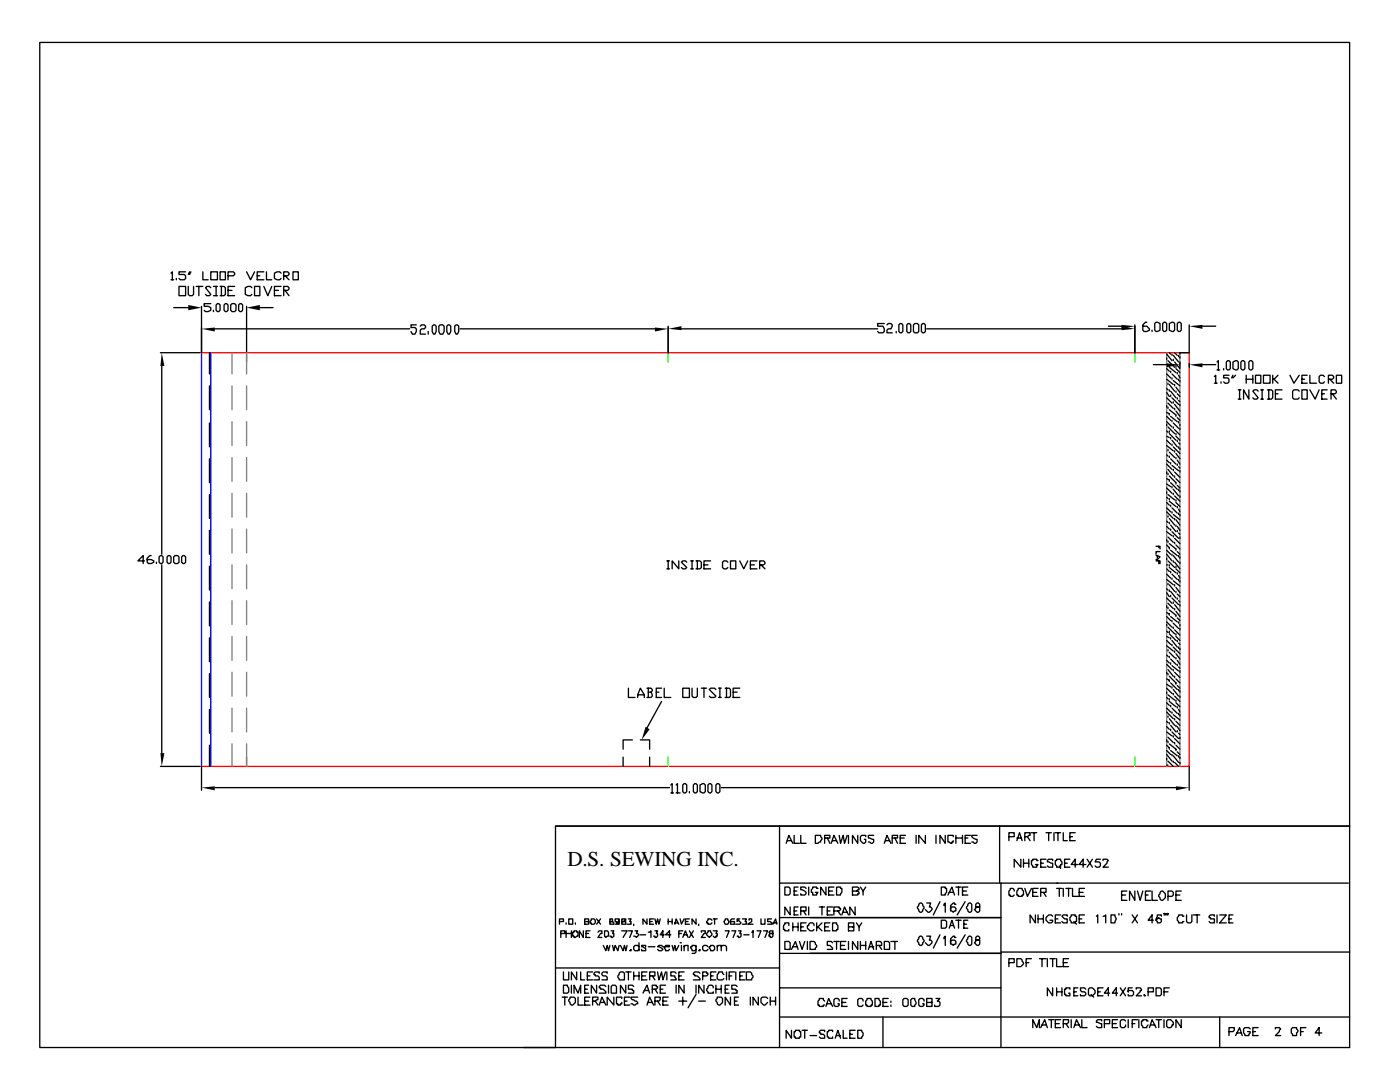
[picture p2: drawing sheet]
<svg xmlns="http://www.w3.org/2000/svg" width="279mm" height="216mm" viewBox="0 0 279 216" stroke-linecap="round" stroke-linejoin="round" font-family="sans-serif">
<defs><g id="words">
<text font-size="4.2" x="113.2" y="172.8">D.S. SEWING INC.</text>
</g></defs>
<path d="M40.2 70.4v82.5M42.1 70.4v82.5" fill="none" stroke="#00f" stroke-width=".26"/>
<path d="M40.2 70.4h197.1v82.5h-197.1" fill="none" stroke="#f00" stroke-width=".26"/>
<path d="M49.2 70.4v1.8M133.3 70.4v1.8M226.5 70.4v1.8M49.2 151.1v1.8M133.3 151.1v1.8M226.5 151.1v1.8" fill="none" stroke="#0f0" stroke-width=".26"/>
<g fill="none" stroke="#000" stroke-width=".26">
<path d="M7.9 8.5h261.4v156.3h-158.4v44.2h-103zM34.1 54.5l.3-.3v1.6M34.1 55.8h.6M35.2 55.6v.2M35.7 57.2h1.3v1.8h-1.3zM37 54.2h-1.3v.6h1.1l.2 .2v.6l-.2 .2h-.8l-.3-.2M37.6 57.2v1.5l.2 .3h.6l.2-.3v-1.5M37.8 54.2l-.2 .6M38.1 54.2l-.3 .6M39.2 57.2h1.3M39.7 57.2v1.8M40.5 54.2v1.6h1"/>
<path d="M42.1 54.2h1.3v1.6h-1.3zM42.1 57.4l-.3-.2h-.5l-.3 .2 1.1 1.3-.3 .3h-.5l-.3-.3M42.6 57.2h.8M42.6 59h.8M43.1 57.2v1.8M43.9 54.2h1.1v1.6h-1.1zM43.9 57.2h.8l.3 .2v1.3l-.3 .3h-.8M44.2 57.2v1.8M45.5 55h1.1l.2-.2v-.3l-.2-.3h-1.1v1.6M45.5 57.9h.8M46.8 57.2h-1.3v1.8h1.3M49.2 54.2l.8 1.6 .8-1.6"/>
<path d="M50.3 57.4l-.3-.2h-.5l-.6 .2v1.3l.6 .3h.5l.3-.3M50.8 57.2h1.1v1.8h-1.1zM51.3 55h.6M52.7 54.2h-1.4v1.6h1.4M52.7 57.2l.7 1.8 .8-1.8M53.2 54.2v1.6h1M54.8 57.9h.8M56.1 54.5l-.3-.3h-.5l-.5 .3v1.1l.5 .2h.5l.3-.2M56.1 57.2h-1.3v1.8h1.3M56.6 55h.8l.3-.2v-.3l-.3-.3h-.8v1.6M56.6 57.9h.8l.3-.2v-.3l-.3-.2h-.8v1.8M56.9 55l.8 .8"/>
<path d="M56.9 57.9l.8 1.1M58.5 54.2h1v1.6h-1zM32 70.4h8M32.3 73v37.6M34.7 61.4h2.9M40.2 61.1v9.3M41.8 70.4v4.2M41.8 77v4.8M42.1 60.6h-1.4v.5h.8l.6 .3v.5l-.6 .3h-.5l-.3-.3M42.6 61.9v.3M42.9 65.6h38.9M43.1 60.9l.3-.3h.3l.2 .3v1l-.2 .3h-.3l-.3-.3z"/>
<path d="M44.7 60.9l.3-.3h.2l.3 .3v1l-.3 .3h-.2l-.3-.3zM46 60.9l.3-.3h.5l.3 .3v1l-.3 .3h-.5l-.3-.3zM47.6 60.9l.3-.3h.3l.2 .3v1l-.2 .3h-.3l-.3-.3zM49.2 61.1v9.3M51.9 61.4h2.6M83.1 64.8h-1.1v.6h.8l.3 .2v.5l-.3 .6h-.5l-.3-.6M83.9 65.1l.2-.3h.6l.2 .3v.3l-.2 .2h-.6l-.2 .3v.8h1M85.5 66.1v.6M86.3 65.1l.2-.3h.3l.2 .3v1l-.2 .6h-.3l-.2-.6zM87.6 65.1l.2-.3h.6l.2 .3v1l-.2 .6h-.6l-.2-.6zM89.2 65.1l.2-.3h.3l.3 .3v1l-.3 .6h-.3l-.2-.6zM90.8 65.1l.2-.3h.3l.2 .3v1l-.2 .6h-.3l-.2-.6z"/>
<path d="M91.8 65.6h38.9M133.3 65.1v5.3M136 65.6h39.2M176.5 64.6h-1.3v.5h1l.3 .5v.5l-.3 .3h-.8l-.2-.3M177 64.8l.3-.2h.5l.3 .2-.3 .8h-.5l-.3 .3v.5h1.1M178.9 66.1v.3M179.4 64.8l.3-.2h.2l.3 .2v1.3l-.3 .3h-.2l-.3-.3zM181 64.8l.2-.2h.3l.3 .2v1.3l-.3 .3h-.3l-.2-.3zM182.3 64.8l.3-.2h.5l.3 .2v1.3l-.3 .3h-.5l-.3-.3zM183.9 64.8l.2-.2h.3l.3 .2v1.3l-.3 .3h-.3l-.2-.3zM184.9 65.6h38.9M221.2 65.1h2.6"/>
<path d="M226.5 64.8v5.6M228.9 64.3h-.3l-.5 .5v1.1l.2 .2h.6l.5-.2v-.3l-.5-.5h-.8M229.9 65.9v.2M230.2 72.8h2.9M230.5 64.6l.2-.3 .8 .3v1.3l-.5 .2h-.3l-.2-.2zM232.3 64.3h.3l.2 .3v1.3l-.2 .2h-.3l-.3-.2v-1.3zM232.8 71.4v.3M232.8 79.4l1.1 1M232.8 78.3l.6 .8M232.8 77.5l.3 .3M232.8 75.7l1.4 1M232.8 74.6l.8 .8"/>
<path d="M232.8 73.6l.6 .5M232.8 70.6l1.1 1.4M233.1 76.5v.2M233.1 72l1.3 1.3M233.4 64.6l.5-.3h.3l.2 .3v1.3l-.2 .2-.8-.2zM233.4 72.8v.2M233.4 77.8v.3M233.4 76.7l1 1.4M233.4 73.3l1.3 1M233.4 70.4l.2 .2M233.6 74.1v.2M233.6 78.8v.3"/>
<path d="M233.6 78.1l1.1 1.3M233.9 70.6v.3M233.9 75.4v.3M233.9 79.4l1.3 1.3M233.9 74.6l1 1.1M234.2 71.7v.3M234.2 75.9l1.3 1.1M234.2 70.9l1 1.3M234.4 76.7v.3M234.4 72.2l1.1 1.4M234.4 70.4l.5 .5M234.7 73v.3"/>
<path d="M234.7 78.1v.2M234.7 77.3l.8 1M234.7 73.6l.8 .7M234.9 64.6l.3-.3h.3l.2 .3v1.3l-.2 .2h-.3l-.3-.2zM234.9 74.3v.3M234.9 79.4v.2M234.9 78.6l.6 .5M235.2 70.9v.3M235.2 75.7v.2M235.2 79.9l.3 .3M235.2 74.9l.3 .5M235.5 71.2v.2"/>
<path d="M235.5 72.2v1.1M235.5 75.9v.3M237.3 64.8v5.6h-1.8v.2M237.3 72.5v.8M240 65.1h2.6M240 72.8h2.6M242.4 75.1l.2-.2v1.6M242.4 76.5h.5M242.9 72.2l.3-.2v1.8M242.9 73.8h.5M243.7 76.2v.3M244.2 73.6v.2"/>
<path d="M244.7 72.2l.3-.2h.3l.2 .2v1.4l-.2 .2h-.3l-.3-.2zM245.3 74.9h-1.1v.5h.8l.3 .3v.5l-.3 .3h-.5l-.3-.3M246.1 72.2l.5-.2h.3l.2 .2v1.4l-.2 .2-.8-.2zM246.1 74.9l-.3 .5M246.6 74.9l-.5 .5M247.1 77.8h.5M247.1 79.6h.5M247.4 77.8v1.8M247.6 72.2l.3-.2h.3l.2 .2v1.4l-.2 .2h-.3l-.3-.2zM248.7 74.9v1.6M248.7 75.7h1.3M249.2 72.2l.3-.2h.3l.2 .2v1.4l-.2 .2h-.3l-.3-.2z"/>
<path d="M249.2 77.8v1.8l-1-1.8v1.8M250 74.9v1.6M250.6 74.9h1v1.6h-1zM251.1 78.1l-.3-.3h-.5l-.3 .3 1.1 1.3-.3 .2h-.5l-.3-.2M251.6 77.8h.5M251.6 79.6h.5M251.9 77.8v1.8M252.1 74.9h1.4v1.6h-1.4zM252.9 77.8h.8l.3 .3v1.3l-.3 .2h-.8M253.2 77.8v1.8M254 74.9v1.6M254.3 75.7l.8 .8"/>
<path d="M254.5 78.6h.6M255.1 74.9l-.8 .8h-.3M255.9 77.8h-1.4v1.8h1.4M257.4 74.9l.8 1.6 1.1-1.6M259.3 78.1l-.3-.3h-.8l-.2 .3v1.3l.2 .2h.8l.3-.2M259.8 77.8h1.1v1.8h-1.1zM259.8 75.7h.5M260.9 74.9h-1.1v1.6h1.1M261.4 74.9v1.6h1.3M261.4 77.8l1.1 1.8 .8-1.8M263.8 78.6h.5M264.3 75.1l-.2-.2h-.6l-.2 .2v1.1l.2 .3h.6l.2-.3"/>
<path d="M264.8 77.8h-1v1.8h1M265.1 75.7h.8l.3-.3v-.3l-.3-.2h-.8v1.6M265.4 75.7l.8 .8M265.6 78.6h.8l.3-.3v-.2l-.3-.3h-.8v1.8M265.9 78.6l.8 1M266.7 74.9h1.1v1.6h-1.1zM41.8 84.4v4.8M41.8 91.5v4.8M41.8 98.7v4.8M232.8 81v.2M232.8 84.7v.2M232.8 94.2v.3"/>
<path d="M232.8 98.2v.2M232.8 82.3l.6 .2v.3M232.8 95.5l.6 .3v.2M232.8 99.2l.3 .3M232.8 97.4l1.1 1M232.8 96.6l.8 .5M232.8 92.6l1.1 1.1M232.8 91.8l.6 .5M232.8 90.8l.3 .2M232.8 88.9l1.4 1.1M232.8 87.8l.8 .8M232.8 87l.6 .3"/>
<path d="M232.8 86l.3 .3M232.8 84.1l1.1 1.1M232.8 83.1l.8 .8M233.1 81.2v.3M233.1 89.7v.3M233.1 94.5v.2M233.1 98.7l1.3 1M233.1 93.7l1.1 1.3M233.1 85.2l1.3 1.3M233.1 80.4l1.1 1.1M233.4 86v.3M233.4 91v.3"/>
<path d="M233.4 99.5v.2M233.4 81.8l1.3 1v.3M233.4 95l1.3 1.3v.3M233.4 90.2l1 1.1M233.4 86.5l1.3 1.3M233.6 87.3v.3M233.6 92.3v.3M233.6 96.3l1.3 1.3M233.6 91.5l1.1 1.1M233.6 83.1l1.3 1M233.9 83.9v.2M233.9 88.6v.3"/>
<path d="M233.9 97.1v.3M233.9 92.9l1.3 1M233.9 87.8l1 1.4M234.2 80.2v.2M234.2 85.2v.3M234.2 93.7v.2M234.2 98.4v.3M234.2 97.6l1 1.4M234.2 89.2l1.3 1.3M234.2 84.4l1 1.1M234.4 81.5v.3M234.4 90v.2"/>
<path d="M234.4 95v.2M234.4 99l1.1 1M234.4 94.2l1.1 1M234.4 85.7l1.1 1.1M234.4 80.7l1.1 1.3M234.7 86.5v.3M234.7 91.3v.2M234.7 99.7v.3M234.7 95.5l.8 .8M234.7 90.5l.8 1M234.7 87l.8 .8M234.7 82l.8 1.1"/>
<path d="M234.9 87.8v.3M234.9 92.6v.3M234.9 96.8l.6 .6M234.9 91.8l.6 .8M234.9 83.3l.6 .6M235.2 84.1v.3M235.2 89.2v.2M235.2 97.6v.3M235.2 93.1l.3 .3M235.2 88.4l.3 .2M235.5 80.7v.3M235.5 84.7v.2"/>
<path d="M235.5 85.5v.2M235.5 89.4v.3M235.5 93.9v.3M235.5 97.9v.3M235.5 99v.2M28.8 111.9h-1.3l1.1-1v1.5M30.2 110.9h-.3l-.5 .5v.8l.2 .2h.6l.5-.2v-.3l-.5-.2h-.8M31.2 112.2v.2M32 110.9h.3l.2 .2v1.1l-.2 .2h-.3l-.2-.2v-1.1zM32.3 112.7v37.6M33.3 111.1l.3-.2h.3l.2 .2v1.1l-.2 .2h-.3l-.3-.2zM34.7 111.1l.2-.2h.6l.2 .2v1.1l-.2 .2h-.6l-.2-.2z"/>
<path d="M36.2 111.1l.3-.2h.3l.2 .2v1.1l-.2 .2h-.3l-.3-.2zM41.8 105.8v4.8M41.8 113v4.7M133.1 111.9h.5M133.1 113.5h.5M133.3 111.9v1.6M135.5 111.9v1.6l-1.4-1.6v1.6M137.1 112.2l-.3-.3h-.5l-.3 .3 1.1 1-.3 .3h-.5l-.3-.3M137.8 111.9h.6M137.8 113.5h.6M138.1 111.9v1.6M138.9 111.9h.8l.3 .3v1l-.3 .3h-.8"/>
<path d="M139.2 111.9v1.6M140.5 112.7h.8M141.8 111.9h-1.3v1.6h1.3M145.3 112.2l-.3-.3h-.5l-.3 .3v1l.3 .3h.5l.3-.3M145.8 111.9h1v1.6h-1zM147.6 111.9l.8 1.6 .8-1.6M149.8 112.7h.7M151.1 111.9h-1.3v1.6h1.3M151.6 112.7h.8l.3-.3v-.2l-.3-.3h-.8v1.6M151.9 112.7l.8 .8M230.7 109h.8v.5M230.7 110.9l.8 .2-.5 .6h-.3"/>
<path d="M230.7 111.9h.8v.5h-.3v-.5M231 110.9v.8M231.2 109v.3M231.5 110.1h-.8v.5M232.8 112.7h.3M232.8 107.7v.2M232.8 111.4v.3M232.8 108.7l.6 .6v.2M232.8 119.3l1.1 1.1M232.8 118.3l.6 .8M232.8 117.5l.3 .2M232.8 115.6l1.4 1.1"/>
<path d="M232.8 114.6l.8 .8M232.8 113.5l.6 .5M232.8 110.6l1.1 1.3M232.8 109.8l.8 .8M232.8 106.1l1.1 .8M232.8 105l.6 .6M232.8 104l.3 .2M232.8 102.1l1.4 1.4M232.8 101.3l.8 .8M232.8 100.3l.6 .5M233.1 102.9v.3M233.1 107.9v.3"/>
<path d="M233.1 116.4v.3M233.1 111.9l1.3 1.3M233.1 107.2l1.1 1M233.4 104.2v.3M233.4 112.7v.3M233.4 117.7v.3M233.4 108.5l1.3 1v.3M233.4 116.7l1 1.3M233.4 113.2l1.3 1.1M233.4 103.5l1 1.3M233.4 100l1.3 1.1M233.6 100.8v.3"/>
<path d="M233.6 105.6v.2M233.6 114v.3M233.6 118.8v.3M233.6 118l1.1 1.3M233.6 109.8l1.3 1.1M233.6 104.8l1.1 1.3M233.9 102.1v.3M233.9 110.6v.3M233.9 115.4v.2M233.9 119.3l1.3 1.3M233.9 114.6l1 1M233.9 106.1l1.3 1.3"/>
<path d="M233.9 101.3l1 1.1M234.2 106.9v.3M234.2 111.9v.3M234.2 115.9l1.3 1M234.2 110.9l1 1.3M234.2 102.7l1.3 1M234.4 103.5v.2M234.4 108.2v.3M234.4 116.7v.2M234.4 112.2l1.1 1.3M234.4 107.4l1.1 1.1M234.7 104.8v.2"/>
<path d="M234.7 113v.2M234.7 118v.3M234.7 117.2l.8 1.1M234.7 113.5l.8 .8M234.7 108.7l.8 .8M234.7 103.7l.8 1.1M234.7 100.3l.8 .8M234.9 101.1v.2M234.9 105.8v.3M234.9 114.3v.3M234.9 119.3v.3M234.9 118.5l.6 .6"/>
<path d="M234.9 110.1l.6 .5M234.9 105l.6 .8M235.2 102.4v.3M235.2 110.9v.2M235.2 115.6v.3M235.2 119.9l.3 .2M235.2 114.8l.3 .6M235.2 106.4l.3 .2M235.2 101.6l.3 .5M235.5 102.7v.2M235.5 107.2v.2M235.5 111.1v.3"/>
<path d="M235.5 112.2v.2M235.5 115.9v.3M41.8 120.1v4.8M41.8 127.3v4.7M41.8 134.4v4.8M125.4 137.3v1.9h1.3M127.3 139.2v-.6l.5-1.3 .8 1.3v.6M127.3 138.6h1.3M129.1 137.3h.8l.3 .3v.2l-.3 .3M129.4 138.1h.5l.3 .8-.3 .3h-.8M129.4 137.3v1.9M131 138.1h.5"/>
<path d="M132 137.3h-1v1.9h1M132 140l-2.9 5.3M132.6 137.3v1.9h1.3M136.3 137.3h1.3v1.9h-1.3zM138.1 137.3v1.6l.3 .3h.5l.3-.3v-1.6M140 137.3h1M140.5 137.3v1.9M142.9 137.6l-.3-.3h-.8l-.2 .3 1.3 1.3-.3 .3h-.8l-.2-.3M143.4 139.2h.5M143.4 137.3h.5M143.7 137.3v1.9M144.7 137.3h.8l.3 .3v1.3l-.3 .3h-.8"/>
<path d="M145 137.3v1.9M146.3 138.1h.8M147.6 137.3h-1.3v1.9h1.3M232.8 120.9v.3M232.8 124.6v.3M232.8 134.1v.3M232.8 138.1v.3M232.8 122.2l.6 .3v.3M232.8 135.5l.6 .2v.3M232.8 139.2l.3 .2M232.8 137.3l1.1 1.1M232.8 136.5l.8 .6"/>
<path d="M232.8 132.6l1.1 1M232.8 131.8l.6 .5M232.8 130.7l.3 .3M232.8 128.9l1.4 1M232.8 127.8l.8 .8M232.8 127l.6 .3M232.8 125.9l.3 .3M232.8 124.1l1.1 1M232.8 123l.8 .8M233.1 121.2v.2M233.1 129.6v.3M233.1 134.4v.3"/>
<path d="M233.1 138.6l1.3 1.1M233.1 133.6l1.1 1.3M233.1 125.1l1.3 1.4M233.1 120.4l1.1 1M233.4 125.9v.3M233.4 131v.2M233.4 139.4v.3M233.4 121.7l1.3 1.1v.2M233.4 134.9l1.3 1.4v.2M233.4 140l1.3 1M233.4 130.2l1 1M233.4 126.5l1.3 1.3"/>
<path d="M233.6 127.3v.2M233.6 132.3v.3M233.6 136.3l1.3 1.3M233.6 131.5l1.1 1.1M233.6 123l1.3 1.1M233.9 123.8v.3M233.9 128.6v.3M233.9 137.1v.2M233.9 132.8l1.3 1.1M233.9 127.8l1 1.3M234.2 120.1v.3M234.2 125.1v.3"/>
<path d="M234.2 133.6v.3M234.2 138.4v.2M234.2 137.6l1 1.3M234.2 129.1l1.3 1.3M234.2 124.4l1 1M234.4 121.4v.3M234.4 129.9v.3M234.4 134.9v.3M234.4 138.9l1.1 1.1M234.4 134.1l1.1 1.1M234.4 125.7l1.1 1M234.4 120.6l1.1 1.4"/>
<path d="M234.7 126.5v.2M234.7 131.2v.3M234.7 139.7v.3M234.7 135.5l.8 .8M234.7 130.4l.8 1.1M234.7 127l.8 .8M234.7 122l.8 1M234.9 127.8v.3M234.9 132.6v.2M234.9 136.8l.6 .5M234.9 131.8l.6 .8M234.9 123.3l.6 .5"/>
<path d="M235.2 124.1v.3M235.2 129.1v.3M235.2 137.6v.2M235.2 133.1l.3 .2M235.2 128.3l.3 .3M235.5 120.6v.3M235.5 124.6v.3M235.5 125.4v.3M235.5 129.4v.2M235.5 133.9v.2M235.5 137.8v.3M235.5 138.9v.3"/>
<path d="M32 152.9h8M40.2 152.9v4.8M41.8 141.6v4.7M41.8 148.7v4.2M42.9 157.2h90.7M124.4 151.1v1.8M126.2 147.6h-1.8v1.9M127.8 147.6h1.8v1.9M129.6 151.1v1.8M133.9 156.6l.2-.2v1.8M133.9 158.2h.5M134.9 156.6l.3-.2v1.8"/>
<path d="M134.9 158.2h.8M136.3 156.6l.2-.2h.3l.3 .2v1.4l-.3 .2h-.3l-.2-.2zM137.6 158v.2M138.4 156.6l.2-.2h.3l.3 .2v1.4l-.3 .2h-.3l-.2-.2zM139.7 156.6l.5-.2h.3l.3 .2v1.4l-.3 .2-.8-.2zM141.6 156.4h.2l.3 .2v1.4l-.3 .2h-.2l-.3-.2v-1.4zM142.9 156.6l.2-.2h.3l.3 .2v1.4l-.3 .2h-.3l-.2-.2zM143.9 157.2h90.8M232.8 152.7h.3M232.8 147.6v.3M232.8 151.3v.3M232.8 150.5l1.1 1.4"/>
<path d="M232.8 149.8l.8 .7M232.8 148.7l.6 .5v.3M232.8 146l1.1 .8M232.8 145l.6 .5M232.8 143.9l.3 .3M232.8 142.1l1.4 1.3M232.8 141.3l.8 .8M232.8 140.2l.6 .6M233.1 151.9l1.1 1M233.1 142.9v.2M233.1 147.9v.3M233.1 147.1l1.1 1.1"/>
<path d="M233.4 144.2v.3M233.4 148.4l1.3 1.1v.3M233.4 143.4l1 1.3M233.6 149.8l1.3 1M233.6 140.8v.2M233.6 145.5v.3M233.6 144.7l1.1 1.3M233.9 142.1v.2M233.9 150.5v.3M233.9 146l1.3 1.4M233.9 141.3l1 1M234.2 146.8v.3"/>
<path d="M234.2 151.9v.2M234.2 150.8l1 1.3M234.2 142.6l1.3 1.1M234.4 152.1l.8 .8M234.4 143.4v.3M234.4 148.2v.2M234.4 147.4l1.1 1M234.7 144.7v.3M234.7 148.7l.8 .8M234.7 143.9l.8 .8M234.7 140.2l.8 .8M234.9 150l.6 .5"/>
<path d="M234.9 141v.3M234.9 145.8v.2M234.9 145l.6 .8M235.2 142.3v.3M235.2 150.8v.3M235.2 146.3l.3 .3M235.2 141.6l.3 .5M235.5 142.6v.3M235.5 147.1v.3M235.5 151.1v.2M235.5 152.1v.3M237.3 152.9v4.8"/>
<path d="M110.9 164.8h158.4v44.2h-164.8M155.6 176.2h44.2M155.6 164.8v44.2M156.6 177h.8l.3 .3v1l-.3 .3h-.8zM156.9 168.3l.5-1.6 .8 1.6M157.2 167.7h.8M158.5 166.7v1.6h1M158.5 177.8h.5M159.3 177h-.8v1.6h.8M159.8 166.7v1.6h1.1M160.9 177.3l-.3-.3h-.8v.5h.3l.8 .6v.2l-.3 .3h-.8v-.3M161.4 177v1.6"/>
<path d="M162.7 166.7h1.1v.3l.2 .2-.2 .8h-.3l-.3 .3h-.5zM163.2 177.3h-.2v-.3h-.8v.3l-.3 .2v.6h.3v.5h.8v-.3l.2-.2h-.5M164.6 167.2h1v-.5h-1v1.6M164.8 177v1.6l-1-1.6v1.6M165.1 167.2l.5 1.1M165.4 177.8h.8M165.9 168.3l.5-1.6 .8 1.6M166.2 167.7h.8M166.4 177h-1v1.6h1M167 177h.7v.3h.3v.8l-.3 .2v.3h-.7zM167.5 166.7l.2 1.6 .6-1.6 .2 1.6 .6-1.6M169.3 166.7v1.6"/>
<path d="M170.1 177.8h.8l.3-.3h.2v-.2l-.2-.3h-1.1v1.6h1.1v-.3h.2v-.2l-.2-.3h-.3M171.2 166.7v1.6l-1.1-1.6v1.6M171.7 177l.5 .8v.8M172.8 167v-.3h-.8l-.3 .3v.7l.5 .6h.3l.3-.3v-.5h-.3M172.8 177l-.6 .8M174.4 166.7h-1.1v.5l1.1 .3v.5l-.3 .3-.8-.3M176.5 168.3l.5-1.6 .8 1.6M176.7 167.7h.8M178.1 167.2h1v-.5h-1v1.6M178.6 167.2l.5 1.1M179.7 167.2h.7M180.7 166.7h-1v1.6h1"/>
<path d="M182.8 166.7v1.6M184.7 166.7v1.6l-1.3-1.6v1.6M186.8 166.7v1.6M187.6 179.9l-1.3 2.7M187.9 177h.7v.3h.3v.8l-.3 .2v.3h-.7zM188.6 166.7v1.6l-1-1.6v1.6M189.2 178.6l.8-1.6 .5 1.6M189.4 178.1h.8M190.2 167v-.3h-1v1.3l.8 .3v-.3h.2v-.3M190.8 167.2h1.3M190.8 177h1M190.8 166.7v1.6"/>
<path d="M191.3 177v1.6M192.1 177.8h.8M192.1 166.7v1.6M192.6 167.2h.5M192.6 179.9l-1.6 2.7M193.1 177h-1v1.6h1M193.7 166.7h-1.1v1.6h1.1M195 166.7h-1.1v.3l.3 .2 .8 .3v.5l-.3 .3-.8-.3M199.5 164.8v11.4M201.3 167h1.1v-.8h-1.1v1.5M202.4 177.8v-.3l-.3-.2h-.5v.2l-.3 .3v.8h.3v.3h.5l.3-.3M202.9 167.7l.6-1.5 .5 1.5"/>
<path d="M202.9 167.2h.8M203.2 177.3h.8v.2l.3 .3v.8h-.3v.3h-.8v-.3h-.3v-.8l.3-.3zM203.7 171.4v1.6l-1.3-1.6v1.6M204.3 171.4v1.6M204.3 172.2h1M204.5 167h.6l.2-.3h.3v-.5h-1.1v1.5M204.5 177.3l.6 1.6 .7-1.6M205.1 167l.5 .7M205.3 171.4v1.6M205.8 166.2h1.1M206.1 178.1h.8M206.4 166.2v1.5"/>
<path d="M207.2 177.3h-1.1v1.6h1.1M207.2 171.7h-.3v-.3h-.8v.3h-.3v.8l.3 .3v.2h.8v-.2l.3-.3h-.6M207.7 178.1h1.1v-.8h-1.1v1.6M207.7 172.2h.5M208.2 178.1l.6 .8M208.8 171.4h-1.1v1.6h1.1M208.8 166.2h1M209.3 166.2v1.5M210.1 171.7v-.3h-.8l-.3 .3v.3l1.1 .2v.8h-.8l-.3-.2M210.3 166.2v1.5M210.6 171.7h.3v-.3h.8v.3l.2 .3v.5h-.2v.5h-.8v-.2l-.3-.3zM210.6 166.2h1.1"/>
<path d="M210.9 177.3h1M210.9 176.2h58.2M211.1 176.2h-11.3v32.8M211.1 166.2v1.5M211.4 177.3v1.6M211.4 172.8l.3 .5M212.2 166.2v1.5h.8M212.2 177.3v1.6M212.5 172.2h.5M212.7 177.3h1.1M213.3 177.3v1.6M213.5 171.4h-1v1.6h1"/>
<path d="M213.5 167h.5M214 177.3v1.6h1.1M214.6 166.2h-1.1v1.5h1.1M215.1 172.5h-1.3l.8-1.1v1.6M215.4 178.1h.8M216.4 177.3h-1v1.6h1M216.7 172.5h-1.3l.8-1.1v1.6M217 171.4l1 1.6M218 171.4l-1 1.6M219.6 171.4h-.8l-.3 .6h.8l.3 .2v.6l-.3 .2h-.5l-.3-.2M220.1 171.7v-.3h.8l.3 .3-.3 .3v.2l-.8 .8h1.1M223.8 178.6h.8"/>
<path d="M224.9 177.8h-1.1v1.9h1.1M226.5 177.8v1.9l-1.1-1.9v1.9M227 177.8l.5 1.9 .6-1.9M228.6 178.6h.5M229.7 177.8h-1.1v1.9h1.1M229.9 177.8v1.9h1.1M231.5 178.1l.3-.3h.2l.6 .5v.8l-.6 .6h-.2l-.6-.8zM233.1 178.9h.8l.3-.3v-.5l-.3-.3h-.8v1.9M234.7 178.6h.8M235.7 177.8h-1v1.9h1M110.9 193.1h44.7M111.7 183.9h.7v-.5h-.7v1"/>
<path d="M111.9 186.3h.8v-.6h-.8v1.4M112.2 199h1M112.4 196.6h.8v.2l.3 .3v.8l-.3 .3h-.8zM112.4 193.9v1.6h1.1v-1.6M112.7 199v1.6M113 184.1v.3M113 185.7v1.4M113 186.3h1M113.5 183.4h.8v1h-.8zM113.8 199h.8l.2 .2v.8l-.5 .6h-.3l-.2-.3v-.3l-.3-.2zM114 185.7v1.4M114 196.6v1.6"/>
<path d="M114.3 186h.3v-.3h.5v.3h.3v.8l-.8 .3v-.3h-.3zM114.6 198.2v-1.6l.8 1.6 .5-1.6v1.6M114.8 184.1v.3M115.1 193.9v1.6l-1.1-1.6v1.6M115.4 199v1.6h1M115.9 193.9v1.6h.8M116.4 185.7v1.4l-.8-1.4v1.4M116.7 183.9h.8v-.5h-.8v1h.8v-.5h-.3M116.7 199.8h.8M116.7 197.4h.5M116.9 186.3h.6M117.2 194.7h.5"/>
<path d="M117.5 196.6h-.8v1.6h.8M117.7 185.7h-.8v1.4h.8M117.7 199h-1v1.6h1M118 183.4h.5l.3 .2v.5l-.3 .3h-.5v-.3h-.3zM118.3 193.9h-1.1v1.6h1.1M118.3 199.8h.5l.3-.3h.2v-.5h-1v1.6M118.8 199.8l.5 .8M119.1 196.6v1.6l-1.1-1.6v1.6M119.1 183.4l.8 1M119.3 186l.3-.3h.5v.6h-.2l-.6 .8h.8M119.6 194.2v-.3h-.8l-.3 .3v.3h.3v.2h.5l.3 .3v.5h-1.1M119.9 183.4l-.8 1"/>
<path d="M120.4 188.6l.5 1.1 .3-1.1 .2 1.1 .3-1.1M120.7 185.7h.5l.2 .3v.8h-.2l-.3 .3-.2-.3zM120.9 196.8l-.2-.2h-.8l-.3 .2v.3h.3v.3h.5l.5 .5v.3h-1.3M121.2 194.2v-.3h-.8l-.3 .3v.3l.3 .2h.5l.3 .3v.5h-1.1M121.4 196.6v1.6M121.7 183.4v.5h.5l.3 .2v.3h-.8v-.5h.5v-.5zM122 196.8a.66 .66 0 0 1 1 0v1.4h-1zM122 185.7h.5l-.3 .6h.3v.5l-.3 .3h-.2v-.3h-.3M122.2 188.6l.3 1.1 .3-1.1 .5 1.1 .3-1.1M122.5 199v1.6l-1.3-1.6v1.6M123.6 183.6v.3h-.3v.2h-.3v-.2h-.2v-.5h.8v1h-.8M123.8 193.9h.6l.2 .3v1.3h-1v-.2l-.3-.3v-.3z"/>
<path d="M123.8 188.6l.6 1.1 .2-1.1 .3 1.1 .2-1.1M124.1 183.4v.5h.8v.5h-.8v-.5h.5v-.3h.3v-.2zM124.1 185.7h1l-.7 1.4M124.1 199.2v-.2h-1.1v1.3h.3v.3h.5v-.3h.3v-.3M124.6 199.8h.5M124.9 196.6v1.6l-1.1-1.6v1.6M124.9 193.9h1M125.4 183.4h.5l-.2 .5h.2v.5h-.8M125.4 185.7h.8l-.5 1.4M125.4 193.9v1.6M125.7 189.7l.2-.3v.3zM125.7 199h-1.1v1.6h1.1"/>
<path d="M126.5 196.8l-.3-.2h-.8v.8h.8v.2h.3v.6h-1.1M126.5 184.4v.3M126.5 193.9v1.6M126.5 194.7h1M126.7 185.7h.6l-.3 .6h.3l.2 .2-.5 .6-.3-.3h-.2M127.3 199h-1.4v.2l.3 .3h.3l.8 .5v.3h-.3l-.3 .3-.8-.3M127.5 188.9l-.2-.3h-.6l-.2 .3v.5l.2 .3h.6l.2-.3M127.5 188.1v1.6M127.5 193.9v1.6M127.8 186.5h1.1M128.1 194.7h.8M128.3 198.2l.8-1.6 .5 1.6"/>
<path d="M128.6 197.6h.8M128.9 188.9v-.3h-.8v.3l.8 .3v.5h-.8v-.3M129.1 183.4v1l-.8-1v1M129.1 193.9h-1v1.6h1M129.4 186h.2l.3-.3v1.4M129.4 188.9h1.3M129.6 194.7h1.1v-.8h-1.1v1.6M129.6 183.9h.6M130.2 197.4h.8l.2-.3v-.3h-.2v-.2h-.8v1.6M130.2 194.7l.5 .8M130.4 183.4h-.8v1h.8M130.7 183.4l.3 1 .2-1 .3 1 .3-1"/>
<path d="M130.7 185.7h.5l-.2 .6h.2v.5l-.2 .3h-.3v-.3h-.3M130.7 199.8h.8l.3-.3v-.5h-1.1v1.6M130.7 197.4l.5 .8M131.2 193.9l.3 1.6 .5-1.6 .3 1.6 .5-1.6M131.2 199.8l.6 .8M131.8 197.4h.5M132.3 188.9l-.3-.3h-.5l-.3 .3 .8 .3 .3 .2-.3 .3h-.5l-.3-.3M132.3 199.8h.8M132.6 188.9h1v-.3h-.8v.3h-.2l.2 .8h.5l.3-.3M132.6 186.5h-.8l.5-.8v1.4M132.8 196.6h-1v1.6h1M133.1 193.9v1.6"/>
<path d="M133.3 199h-1v1.6h1M133.3 183.4v1M133.3 183.9h.8M133.9 186.5h-1.1l.8-.8v1.4M134.1 188.6l.3 1.1 .3-1.1 .2 1.1 .6-1.1M134.1 183.4v1M134.7 184.4l.2-1 .6 1M134.7 184.1h.5M134.9 194.2l-.2-.3h-.8v.8h.8v.3l.2 .3v.2h-1M134.9 196.6v1.6M135.5 186.3h.5M135.5 194.7h.5"/>
<path d="M135.5 199.8h1.6M135.7 188.1h.3zM135.7 183.4l.3 1 .5-1M136 188.6v1.1M136.3 185.7h-.8v1.4M136.3 187.1l.5-1.4 .5 1.4M136.3 199v1.6M136.5 188.9l.3-.3h.5v1.1M136.5 193.9h-1v1.6h1M136.5 196.6v1.6l-1-1.6v1.6M136.5 188.6v1.1M136.5 186.5h.6"/>
<path d="M136.8 183.9h.5M137.6 183.4h-.8v1h.8M137.6 185.7l.8 1.4M138.4 185.7l-.8 1.4M138.9 188.6v1.4l-.3 .2h-.5M138.9 188.9l-.3-.3h-.5v.3h-.3l.3 .8h.5l.3-.3M138.9 183.4v1l-.8-1v1M138.9 198.4l-1.6 2.7M138.9 196.6v1.6M139.4 189.7l.3-.3v.3zM139.4 184.4v.3M139.4 199.8h1.4"/>
<path d="M139.7 194.2l-.3-.3h-.8l-.2 .3v.3h.2v.2h.6l.5 .6v.2h-1.3M140 186v-.3h.8v.6h-.3l-.5 .8h.8M140.2 194.7h.8l.3-.2v-.3h-.3v-.3h-.8v1.6M140.5 196.6v1.6l-1.1-1.6v1.6M141.3 185.7h.5v.3l.3 .3v.2l-.5 .6-.6-.6zM141.3 188.9l-.3-.3h-.5l-.3 .3v.5l.3 .3h.5l.3-.3M141.6 188.9h.2v-.3h.5l.3 .3v.5l-.3 .3h-.5zM141.8 194.7h.5M142.1 183.6l-.3-.2h-.5v.2l-.3 .3v.2h.3v.3h.5l.3-.3M142.3 185.7h.8l-.2 .6h.2v.5h-.2v.3h-.3l-.3-.3M142.3 197.1v-.3l-.2-.2h-.5l-.6 .8 .3 .8h1v-.3M142.3 183.4h.8"/>
<path d="M142.6 183.4v1M142.9 193.9h-1.1v1.6h1.1M142.9 197.4h1M142.9 196.6v1.6M143.1 199h.8l.3 .2v.8l-.5 .6h-.3l-.3-.3v-.3l-.2-.2zM143.1 188.9l.3-.3h.5v1.1M143.1 188.6v1.1M143.9 188.9l.3-.3h.5l.3 .3v.8M143.9 196.6v1.6M144.5 194.5l-.3-.3v-.3h-.8v.3l-.3 .3v.8l.3 .2h.8l.3-.2M144.7 183.4h.6v.2l.2 .3-.2 .5h-.6l-.2-.5 .2-.3zM144.7 185.7h.8l-.5 1.4"/>
<path d="M144.7 197.4h.6M145 193.9v1.6M145.5 196.6h-.8v1.6h.8M145.5 194.7h.5M145.8 199v1.6l-1.1-1.6v1.6M146 185.7h.8l-.5 1.4M146.6 183.4h-.6l-.2 .2v.8h.8v-.5h-.8v.2M146.6 193.9h-1.1v1.6M146.6 199.8h.5M146.8 193.9v1.6M147.1 196.8l-.3-.2h-.8v.8h.8v.2h.3v.6h-1.1M147.4 185.7h.5l-.3 .6h.3v.5l-.3 .3h-.2v-.3h-.3"/>
<path d="M147.4 199h-.8v1.6h.8M147.6 183.4h-.5v.5l.3-.3 .5 .5-.3 .3h-.8M147.6 194.7h.6M148.2 183.4h.8l-.3 .5h.3v.5h-.8M148.4 186.5h1.1M148.7 193.9h-1.1v1.6h1.1M149 193.9h.8l.2 .3v.3l.3 .2-.3 .8h-1zM149.5 183.6v-.2h.5v.5l-.8 .5h1.1M149.8 199v1.6M150 186h.3v-.3v1.4M151.1 185.7h.8l-.6 1.4M151.3 199v1.6l-1-1.6v1.6"/>
<path d="M151.9 183.4v1h.8v-1M152.4 185.7h.8l-.5 1.4M153.2 199.2l-.3-.2h-.8l-.2 .2v.8l.5 .6h.3l.5-.6M153.5 186l.2 .3h.6v.5l-.3 .3h-.3v-.3h-.2v-.3l.2-.2h.6v-.6h-.6zM153.7 199.8h1.1M153.7 199v1.6M154 183.4h-.8v.5h.5l.3 .2v.3h-.8M154.3 184.4l.5-1 .2 1M154.3 184.1h.7M154.8 199v1.6M155.6 197.1h44.2M155.6 190.2h44.2"/>
<path d="M155.6 183.1h44.2M156.6 187.9h.8l.3 .2v1.3h-1.1zM157.4 184.7v-.6h-.8v.3l-.2 .3v.8h.2v.2h.8v-.2M157.7 181v1.6l-1.1-1.6v1.6M158 189.4l.8-1.5 .5 1.5M158.2 188.9h.8M158.2 184.1v1.6M158.2 184.9h1.1M158.5 181.8h.5M159.3 181h-.8v1.6h.8M159.3 184.1v1.6M159.5 187.9l.6 1.5 .5-1.5"/>
<path d="M159.8 181.8h1.1v-.8h-1.1v1.6M159.8 184.9h.5M160.3 181.8l.6 .8M160.9 184.1h-1.1v1.6h1.1M161.1 187.9v1.5M161.4 181v1.6M161.7 187.9h.8l.2 .2v.3l.3 .2-.3 .8h-1zM162.5 184.7v-.3l-.3-.3h-.5l-.3 .3v.3h-.3v.5l.6 .5h.5l.3-.2M163 184.1v1.6M163.2 184.9l.8 .8M163.5 181h1.1M164 184.1l-1 1.1"/>
<path d="M164 181v1.6M164.6 199.8l-.3-.3v-.3h-.8v.3l-.3 .3v.8h.3v.2h.8v-.2h.3M164.6 184.9h.8M165.1 181.8h.5M165.6 184.1h-1v1.6h1M166.2 184.1h.8v.3l.2 .3v.8h-.2v.2h-.8zM166.2 188.1l-.3-.2h-.8v.7h.5l.6 .6v.2h-1.1M166.2 181h-1.1v1.6h1.1M166.4 181.8h1.1l.2-.3v-.3h-.2v-.2h-1.1v1.6M166.4 187.9h1.1M167 187.9v1.5M167.2 181.8l.5 .8"/>
<path d="M167.5 199.8v-.3l-.3-.3h-.5l-.3 .3v1.1l.3 .2h.5l.3-.2v-.3h-.3M167.7 188.6h.8M168 182.6l.5-1.6 .8 1.6M168.3 182h.8M168.8 187.9h-1.1v1.5h1.1M169.1 199.2h-1.1v1.6h1.1M169.3 184.9h1.1v-.8h-1.1v1.6h1.1v-.8h-.3M169.3 187.9v1.5M170.7 181v1.6l-1.1-1.6v1.6M170.9 184.1l.5 .8v.8M171.2 187.9v1.5l-1.1-1.5v1.5M171.7 188.6h1.1"/>
<path d="M171.7 187.9v1.5M172 184.1l-.6 .8M172.2 199.8v-.3l-.2-.3h-.6l-.2 .3v1.1l.2 .2h.6l.2-.2M172.8 187.9v1.5M173 199.2h.8v.3l.3 .3v.8h-.3v.2h-.8v-.2h-.2v-.8l.2-.3zM173.3 189.4l.5-1.5 .6 1.5M173.6 188.9h.8M174.6 199.2h.8v.3l.3 .3v.8h-.3v.2h-.8zM174.9 188.6h1v-.5l-.2-.2h-.8v1.5M175.4 188.6l.5 .8M176.5 187.9h.8l.2 .2v1.3h-1zM177.3 199.2h-1.1v1.6h1.1"/>
<path d="M177.8 199.8v.2zM177.8 187.9h1.3M178.6 187.9v1.5M180.2 199.5l.2-.3h.6l.2 .3v1.1l-.2 .2h-.6l-.2-.2zM181.8 199.5l.2-.3h.6l.2 .8-.2 .8h-.6l-.2-.2zM183.4 187.1l.2-.3h.3l.5 .8v.3l-.5 .7h-.3l-.2-.2v-.3l-.3-.2zM183.4 180.4l.2-.2h.3l.5 .8v.2l-.5 .8h-.3l-.2-.2v-.3l-.3-.3zM184.4 199.8v-.3l-.3-.3h-.5l-.2 .3v1.1l.2 .2h.5l.3-.2v-.3h-.3M184.9 186.8h.8l-.2 .8h.2l.3 .3v.2l-.5 .5h-.3l-.5-.5M184.9 180.2h.8l-.2 .8h.2l.3 .2v.3l-.5 .5h-.3l-.5-.5M186.8 199.2h.8l-.5 .6h.2l.3 .2v.6l-.3 .2h-.8v-.2M187.6 186.5l-1.3 2.7"/>
<path d="M187.9 183.6h.7l.3 .3v1l-.3 .3h-.7zM188.4 187.3v-.2l.2-.3v1.8M188.4 180.7v-.3l.2-.2v1.8M189.4 185.2l.6-1.6 .5 1.6M189.7 184.7h.5M190.8 187.1h-.3v-.3h-.3l-.5 .5v1.1h.3l.2 .2 .3-.2h.3v-.5l-.3-.3h-.5l-.3 .3v.2M190.8 180.4h-.3v-.2h-.3l-.5 .5v1.1h.3l.2 .2 .3-.2h.3v-.6l-.3-.2h-.5l-.3 .2v.3M190.8 183.6h1M191.3 183.6v1.6M192.4 184.4h.5M192.6 186.5l-1.6 2.7M193.1 187.1l.3-.3h.3l.2 .3v1.3l-.2 .2h-.3l-.3-.2v-.3l-.2-.2z"/>
<path d="M193.1 180.4l.3-.2h.3l.2 .2v1.4l-.2 .2h-.3l-.3-.2v-.3l-.2-.3zM193.1 183.6h-.7v1.6h.7M195 186.8l-.3 .3v.5h.8v.8l-.2 .2h-.3l-.5-.5 .2-.2v-.3h.6l.2-.3v-.2l-.2-.3zM195 180.2l-.3 .2v.6h.8v.8l-.2 .2h-.3l-.5-.5 .2-.3v-.2h.8v-.6l-.2-.2zM199.8 190h69.5M201.3 192.1h1.1v-.8h-1.1v1.6M202.9 191.3h.8l.6 .8v.3l-.6 .5h-.8zM204.8 192.1h.5M205.8 191.3h-1v1.6M206.6 182.6v1.5l-1-1.5v1.5M207.2 182.6v1.5M207.2 183.4h1"/>
<path d="M207.4 191.3h1.4M208 191.3v1.6M208.2 182.6v1.5M209 191.3v1.6M209.5 191.3h1.1M210.1 182.8l-.3-.2h-.5l-.5 .5v.5l.5 .5h.5l.3-.2v-.3h-.6M210.1 197.1v1.6l-1.1-1.6v1.6M210.1 191.3v1.6M210.6 183.4h.5M210.9 191.3v1.6h1M210.9 197.1v1.6M210.9 197.9h1"/>
<path d="M211.7 182.6h-1.1v1.5h1.1M211.9 197.1v1.6M212.2 192.1h.8M213 182.8v-.2h-.8l-.3 .2 .6 .6h.5v.7h-.8l-.3-.2M213.3 191.3h-1.1v1.6h1.1M213.5 197.4v-.3h-.8v.3h-.2v1h.2v.3h.8v-.5h-.2M213.8 182.6h.8v.2h.2v1.1h-.2v.2h-.8v-.2l-.3-.3v-.5l.3-.3zM214.3 183.9l.5 .5M214.3 197.9h.5M215.1 197.1h-.8v1.6h.8M215.4 183.4h.5M216.4 182.6h-1v1.5h1"/>
<path d="M216.7 197.4l-.3-.3h-.8v.5l.3 .3h.5l.3 .3v.2l-.3 .3h-.8v-.3M217.2 197.4l.3-.3h.5l.5 .5v.6l-.5 .5h-.5l-.3-.3zM217.8 198.4l.5 .6M218.8 182.8l.3-.2v1.5M219.1 197.9h.5M220.1 182.8h.3l.3-.2v1.5M220.1 197.1h-1v1.6h1M221.5 198.2h-1.1l.8-1.1v1.6M221.7 182.6h.8l.3 .8-.3 .7h-.8zM223 198.2h-1l.8-1.1v1.6M223.3 182.3v.3M223.6 197.1l1 1.6"/>
<path d="M223.8 182.3v.3M224.6 197.1l-1 1.6M226 197.1h-.8v.8v-.3h.8l.2 .3v.5l-.2 .3h-.8v-.3M226 182.6l1 1.5M226.7 197.4v-.3h.8l.3 .3v.2h-.3v.3l-.8 .8h1.1M227 182.6l-1 1.5M228.3 198.4l.3 .3h-.3zM229.1 197.9h1.1v-.8h-1.1v1.6M230.2 183.6h-1.1l.8-1v1.5M230.7 197.1h.8l.3 .3v1l-.3 .3h-.8zM231.8 182.8v-.2h-.8l-.3 .8 .3 .7h.5l.3-.2v-.5h-.3l-.3-.3-.5 .5M232.3 197.9h.8"/>
<path d="M232.6 182.3h-.3h.3v.3h-.3M233.1 182.3h-.3h.3v.3h-.3M233.4 197.1h-1.1v1.6M236.3 182.8h-.3v-.2h-.8v.2l-.3 .3v.5l.3 .3v.2h.8v-.2h.3M236.8 182.6v1.3l.3 .2h.5l.3-.2v-1.3M238.1 182.6h1.3M238.9 182.6v1.5M242.4 182.8v-.2h-.8l-.3 .2v.3h.3v.3h.8v.7h-.8l-.3-.2M242.9 182.6v1.5M243.4 182.6h1.3l-1.3 1.5h1.3M245.3 183.4h.5M246.1 182.6h-.8v1.5h.8"/>
<path d="M119.6 200.6l.5-1.6 .8 1.6M119.9 200h.8M129.1 200.6l.5-1.6 .8 1.6M129.4 200h.8M155.6 202.9h113.7M158 205.6v1.6l-1.1-1.6v1.6M158.5 205.8h.3v-.2h.7v.2h.3v1.1h-.3v.3h-.7v-.3h-.3zM160.1 205.6h1M160.6 205.6v1.6M161.7 206.6h1.3M164.6 205.8v-.2h-.8l-.3 .2v.3h.3v.3h.5l.3 .2v.6h-.8l-.3-.3M164.8 200.8l.6-1.6 .8 1.6"/>
<path d="M165.1 200.3h.8M166.2 205.8v-.2h-.8v.2h-.3v1.1h.3v.3h.8v-.3M166.7 207.2l.5-1.6 .5 1.6M167 206.6h.7M168 200h.8M168.3 205.6v1.6h.8M169.6 206.4h.5M170.7 205.6h-1.1v1.6h1.1M171.2 205.6h.8v.2l.2 .3v.5l-.2 .3v.3h-.8zM176.2 200h.8M176.2 202.9v6.1M177.8 200.6v.2"/>
<path d="M184.9 200h1.1v-.8h-1.1v1.6h1.1v-.8h-.3M206.1 205.1v-1.6l.8 1.6 .5-1.6v1.6M207.7 205.1l.8-1.6 .5 1.6M208 204.5h.8M209.3 203.5h1M209.8 203.5v1.6M210.6 204.3h.8M211.7 203.5h-1.1v1.6h1.1M212.2 204.3h.8l.3-.3v-.5h-1.1v1.6M212.7 204.3l.6 .8M213.8 203.5v1.6M214.3 205.1l.5-1.6 .8 1.6"/>
<path d="M214.6 204.5h.8M215.9 203.5v1.6h1.1M219.9 203.7v-.2h-.8l-.3 .2v.3l1.1 .3v.8h-.8l-.3-.3M220.4 204.3h1.1v-.8h-1.1v1.6M222 204.3h.8M223 203.5h-1v1.6h1M224.6 203.7l-.2-.2h-.6l-.2 .2v1.1l.2 .3h.6l.2-.3v-.3M225.2 203.5v1.6M226 204.3h.5M227 203.5h-1v1.6M227.3 203.5v1.6M229.1 203.7h-.2v-.2h-.8v.2h-.3v.8l.3 .3v.3h.8v-.3l.2-.3"/>
<path d="M229.4 205.1l.5-1.6 .8 1.6M229.7 204.5h.8M230.7 203.5h1.1M231.2 203.5v1.6M232.3 203.5v1.6M232.8 203.7l.3-.2h.5l.6 .5v.5h-.3v.3l-.3 .3h-.5l-.3-.3zM235.7 203.5v1.6l-1-1.6v1.6M243.4 202.9v6.1M245.3 205.8h.8l.2-.2v-.5h-1v1.5M246.6 206.6l.8-1.5 .5 1.5M246.9 206.1h.7M249.5 205.3l-.3-.2h-.8l-.2 .2v.8l.2 .3v.2h.8l.3-.8h-.5"/>
<path d="M250 205.8h.6M251.1 205.1h-1.1v1.5h1.1M254.5 205.3v-.2h.8l.3 .2-.3 .3v.2l-.8 .8h1.1M257.7 205.3l.3-.2h.8v.2l.2 .3v.2l-.2 .3v.5h-.8v-.2l-.3-.3zM259.6 205.8h.5M260.6 205.1h-1v1.5M263.8 206.1h-1.3l.8-1v1.5"/>
</g>
<g fill="#000">
<path d="M32.3 70.4l.5 2.6h-.8zM37.6 60.9l2.6 .5-2.6 .5zM40.2 65.6l2.7-.2v.7zM49.2 61.4l2.7-.5v1zM130.7 65.4l2.6 .2-2.6 .5zM133.3 65.6l2.7-.5v.8zM223.8 65.1l2.7 .5-2.7 .3zM223.8 64.8l2.7 .3-2.7 .5zM232.8 72.5l2.7 .3-2.7 .5zM237.3 65.1l2.7-.3v.8zM237.3 72.8l2.7-.3v.8zM32 150.3h.8l-.5 2.6z"/>
<path d="M40.2 157.2l2.7-.3v.8zM128.9 145l.7 .5-1.5 2.1zM234.7 156.9l2.6 .3-2.6 .5z"/>
</g>
<g fill="none" stroke="#808080" stroke-width=".26">
<path d="M46.3 70.4v4.2M46.3 77v4.8M49.2 70.4v4.2M49.2 77v4.8M232.8 70.4v82.5M235.5 70.4v82.5M46.3 84.1v4.8M46.3 91.3v4.7M46.3 98.4v4.8M49.2 84.1v4.8M49.2 91.3v4.7M49.2 98.4v4.8"/>
<path d="M46.3 105.6v4.7M46.3 112.7v4.8M46.3 119.9v4.7M49.2 105.6v4.7M49.2 112.7v4.8M49.2 119.9v4.7M46.3 127v4.8M46.3 134.1v4.8M49.2 127v4.8M49.2 134.1v4.8M46.3 141.3v4.7M46.3 148.4v4.5"/>
<path d="M49.2 141.3v4.7M49.2 148.4v4.5"/>
</g>
<use href="#words"/>
</svg>
